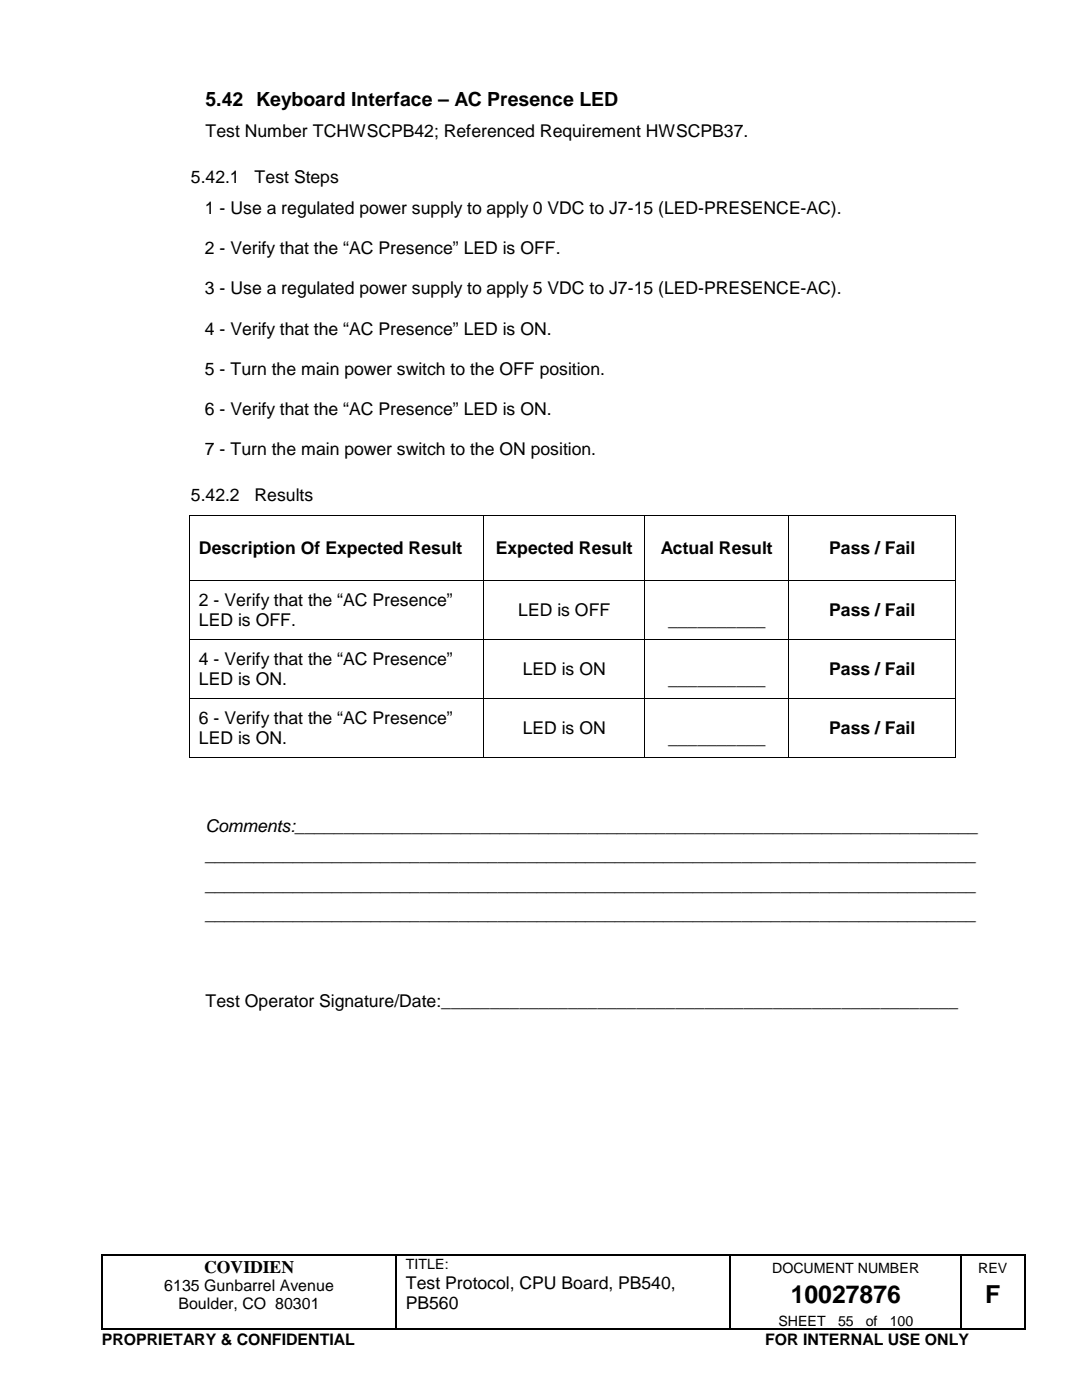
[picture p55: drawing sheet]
<svg xmlns="http://www.w3.org/2000/svg" width="216mm" height="279mm" viewBox="0 0 216 279" stroke-linecap="round" stroke-linejoin="round" font-family="sans-serif">
<defs><g id="words">
<g font-size="4.9">
<text x="157.8" y="260.1">10027876</text>
<text x="196.6" y="260.1">F</text>
</g>
<text font-size="3.9" x="41" y="21.1">5.42 Keyboard Interface – AC Presence LED</text>
<g font-size="3.5">
<text x="41" y="27.4">Test Number TCHWSCPB42; Referenced Requirement HWSCPB37.</text>
<text x="38.1" y="36.5">5.42.1</text>
<text x="50.8" y="36.5">Test Steps</text>
<text x="40.9" y="42.6">1 - Use a regulated power supply to apply 0 VDC to J7-15 (LED-PRESENCE-AC).</text>
<text x="40.9" y="50.7">2 - Verify that the “AC Presence” LED is OFF.</text>
<text x="40.9" y="58.7">3 - Use a regulated power supply to apply 5 VDC to J7-15 (LED-PRESENCE-AC).</text>
<text x="40.9" y="66.8">4 - Verify that the “AC Presence” LED is ON.</text>
<text x="40.9" y="74.8">5 - Turn the main power switch to the OFF position.</text>
<text x="40.9" y="82.8">6 - Verify that the “AC Presence” LED is ON.</text>
<text x="40.9" y="90.9">7 - Turn the main power switch to the ON position.</text>
<text x="38.1" y="100">5.42.2</text>
<text x="50.8" y="100">Results</text>
<text x="39.7" y="110.7">Description Of Expected Result</text>
<text x="98.9" y="110.7">Expected Result</text>
<text x="131.9" y="110.7">Actual Result</text>
<text x="165.5" y="110.7">Pass / Fail</text>
<text x="39.7" y="120.9">2 - Verify that the “AC Presence”</text>
<text x="39.7" y="124.9">LED is OFF.</text>
<text x="103.4" y="122.9">LED is OFF</text>
<text x="133.3" y="124.9">__________</text>
<text x="165.5" y="122.9">Pass / Fail</text>
<text x="39.7" y="132.7">4 - Verify that the “AC Presence”</text>
<text x="39.7" y="136.7">LED is ON.</text>
<text x="104.3" y="134.7">LED is ON</text>
<text x="133.3" y="136.7">__________</text>
<text x="165.5" y="134.7">Pass / Fail</text>
<text x="39.7" y="144.4">6 - Verify that the “AC Presence”</text>
<text x="39.7" y="148.5">LED is ON.</text>
<text x="104.3" y="146.4">LED is ON</text>
<text x="133.3" y="148.5">__________</text>
<text x="165.5" y="146.5">Pass / Fail</text>
<text x="41" y="166">Comments:______________________________________________________________________</text>
<text x="41" y="171.9">_______________________________________________________________________________</text>
<text x="41" y="177.7">_______________________________________________________________________________</text>
<text x="41" y="183.6">_______________________________________________________________________________</text>
<text x="41" y="201">Test Operator Signature/Date:_____________________________________________________</text>
<text x="40.7" y="254">COVIDIEN</text>
<text x="81" y="257.2">Test Protocol, CPU Board, PB540,</text>
<text x="81" y="261.2">PB560</text>
</g>
<g font-size="3.2">
<text x="32.8" y="257.7">6135 Gunbarrel Avenue</text>
<text x="35.6" y="261.3">Boulder, CO 80301</text>
<text x="20.3" y="268.5">PROPRIETARY &amp; CONFIDENTIAL</text>
<text x="152.7" y="268.5">FOR INTERNAL USE ONLY</text>
</g>
<g font-size="2.8">
<text x="81" y="253.3">TITLE:</text>
<text x="154.1" y="254">DOCUMENT NUMBER</text>
<text x="195.2" y="254">REV</text>
<text x="155.3" y="264.5">SHEET</text>
<text x="167.2" y="264.5">55</text>
<text x="172.8" y="264.5">of</text>
<text x="177.5" y="264.5">100</text>
</g>
</g></defs>
<g fill="#000">
<path d="M37.7 102.9h.2v.1h-.2zM37.7 115.7h.2v.2h-.2zM96.4 102.9h.2v.1h-.2zM96.4 115.7h.2v.2h-.2zM128.6 102.9h.2v.1h-.2zM128.6 115.7h.2v.2h-.2zM157.3 102.9h.2v.1h-.2zM157.3 115.7h.2v.2h-.2zM190.6 102.9h.2v.1h-.2zM190.6 115.7h.2v.2h-.2zM37.7 127.5h.2v.1h-.2zM37.7 139.2h.2v.2h-.2z"/>
<path d="M96.4 127.5h.2v.1h-.2zM96.4 139.2h.2v.2h-.2zM128.6 127.5h.2v.1h-.2zM128.6 139.2h.2v.2h-.2zM157.3 127.5h.2v.1h-.2zM157.3 139.2h.2v.2h-.2zM190.6 127.5h.2v.1h-.2zM190.6 139.2h.2v.2h-.2zM37.7 151h.2v.2h-.2zM96.4 151h.2v.2h-.2zM128.6 151h.2v.2h-.2zM157.3 151h.2v.2h-.2z"/>
<path d="M190.6 151h.2v.2h-.2zM20.2 250.4h.2v.3h-.2zM79 250.4h.2v.3h-.2zM145.6 250.4h.3v.3h-.3zM191.6 250.4h.3v.3h-.3zM204.3 250.4h.3v.3h-.3zM20.2 265.2h.2v.2h-.2zM79 265.2h.2v.2h-.2zM145.6 265.2h.3v.2h-.3zM191.6 265.2h.3v.2h-.3zM204.3 265.2h.3v.2h-.3z"/>
</g>
<g fill="none" stroke="#000" stroke-width=".25">
<path d="M20.3 250.7v14.5M20.4 250.5h58.5M79.1 250.7v14.5M79.2 250.5h66.4M145.8 250.7v14.5M145.9 250.5h45.7M191.8 250.7v14.5M191.9 250.5h12.4M204.5 250.7v14.5M20.4 265.3h58.5M79.2 265.3h66.4M145.9 265.3h45.7"/>
<path d="M191.9 265.3h12.4"/>
</g>
<g fill="none" stroke="#000" stroke-width=".2">
<path d="M37.8 103v12.7M37.8 115.9v11.6M37.9 103h58.5M37.9 115.8h58.5M96.5 103v12.7M96.5 115.9v11.6M96.6 103h32M96.6 115.8h32M128.7 103v12.7M128.7 115.9v11.6M128.8 103h28.5M128.8 115.8h28.5"/>
<path d="M157.4 103v12.7M157.4 115.9v11.6M157.5 103h33.1M157.5 115.8h33.1M190.7 103v12.7M190.7 115.9v11.6M37.8 127.6v11.6M37.8 139.4v11.6M37.9 127.6h58.5M37.9 139.3h58.5M96.5 127.6v11.6M96.5 139.4v11.6"/>
<path d="M96.6 127.6h32M96.6 139.3h32M128.7 127.6v11.6M128.7 139.4v11.6M128.8 127.6h28.5M128.8 139.3h28.5M157.4 127.6v11.6M157.4 139.4v11.6M157.5 127.6h33.1M157.5 139.3h33.1M190.7 127.6v11.6M190.7 139.4v11.6"/>
<path d="M37.9 151.1h58.5M96.6 151.1h32M128.8 151.1h28.5M157.5 151.1h33.1"/>
</g>
<use href="#words"/>
</svg>
